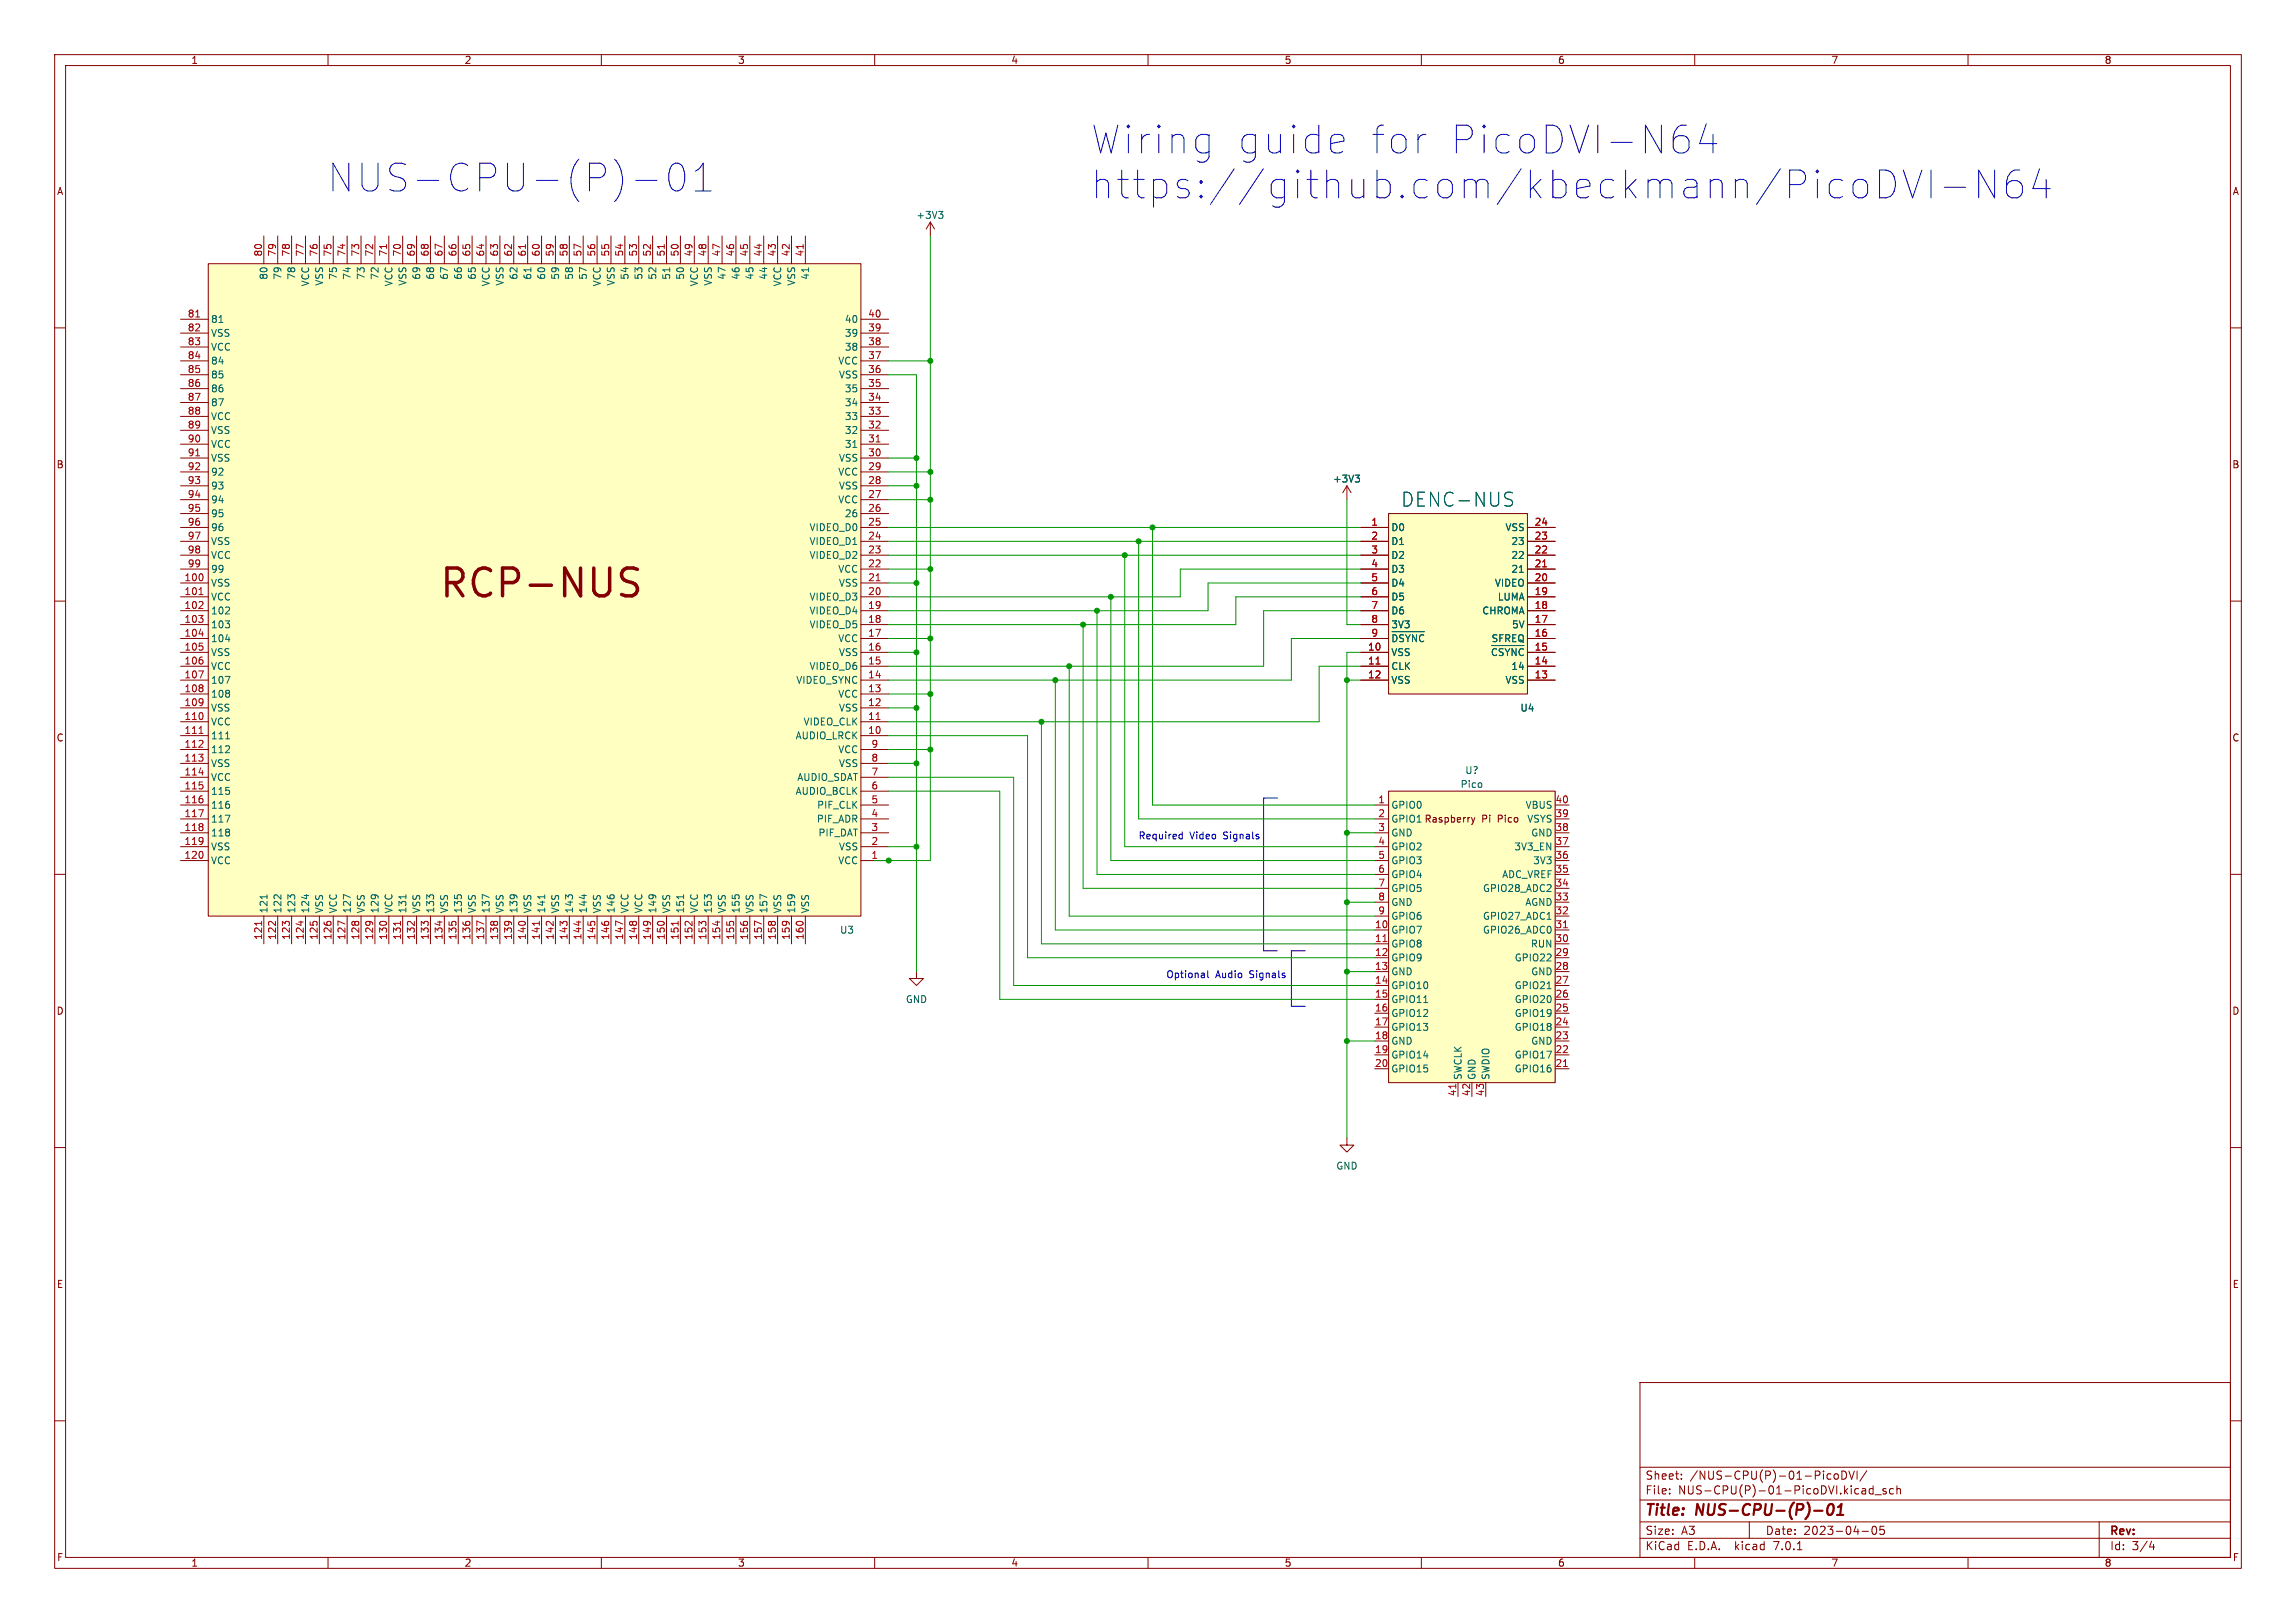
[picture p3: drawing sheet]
<svg xmlns="http://www.w3.org/2000/svg" width="420mm" height="297mm" viewBox="0 0 420 297" stroke-linecap="round" stroke-linejoin="round" font-family="sans-serif">
<defs><g id="words">
<g font-size="7.1" fill="#0000c2">
<text x="199.4" y="28.6">Wiring</text>
<text x="225.6" y="28.6">guide</text>
<text x="249.4" y="28.6">for</text>
<text x="263.3" y="28.6">PicoDVI-N64</text>
<text x="59.7" y="35.6">NUS-CPU-(P)-01</text>
<text x="199.4" y="36.8">https://github.com/kbeckmann/PicoDVI-N64</text>
</g>
<text font-size="7.1" fill="#840000" x="80.3" y="110">RCP-NUS</text>
<text font-size="3.5" fill="#006464" x="256.3" y="92.9">DENC-NUS</text>
<g font-size="2.8" fill="#840000">
<text x="301" y="277.8">Title:</text>
<text x="310.4" y="277.8">NUS-CPU-(P)-01</text>
</g>
<g font-size="2.1" fill="#840000">
<text x="301" y="273.6">File:</text>
<text x="301" y="270.9">Sheet:</text>
<text x="307" y="273.6">NUS-CPU(P)-01-PicoDVI.kicad_sch</text>
<text x="309.1" y="270.9">/NUS-CPU(P)-01-PicoDVI/</text>
<text x="301" y="281">Size:</text>
<text x="307.6" y="281">A3</text>
<text x="323" y="281">Date:</text>
<text x="329.9" y="281">2023-04-05</text>
<text x="386" y="281.2">Rev:</text>
<text x="301" y="283.8">KiCad</text>
<text x="308.6" y="283.8">E.D.A.</text>
<text x="317.4" y="283.8">kicad</text>
<text x="324.5" y="283.8">7.0.1</text>
<text x="386" y="283.8">Id:</text>
<text x="390" y="283.8">3/4</text>
</g>
<g font-size="1.8" fill="#840000">
<text x="35" y="11.8">1</text>
<text x="85" y="11.8">2</text>
<text x="135" y="11.8">3</text>
<text x="185" y="11.8">4</text>
<text x="235" y="11.8">5</text>
<text x="285" y="11.8">6</text>
<text x="335" y="11.8">7</text>
<text x="385" y="11.8">8</text>
<text x="10.4" y="35.8">A</text>
<text x="408.4" y="35.8">A</text>
<text x="10.3" y="85.8">B</text>
<text x="408.3" y="85.8">B</text>
<text x="10.3" y="135.8">C</text>
<text x="408.3" y="135.8">C</text>
<text x="271" y="150.7">Pi</text>
<text x="274" y="150.7">Pico</text>
<text x="10.3" y="185.8">D</text>
<text x="408.3" y="185.8">D</text>
<text x="10.4" y="235.8">E</text>
<text x="408.3" y="235.8">E</text>
<text x="10.4" y="285.8">F</text>
<text x="35" y="286.8">1</text>
<text x="85" y="286.8">2</text>
<text x="135" y="286.8">3</text>
<text x="185" y="286.8">4</text>
<text x="235" y="286.8">5</text>
<text x="285" y="286.8">6</text>
<text x="335" y="286.8">7</text>
<text x="385" y="286.8">8</text>
<text x="408.4" y="285.8">F</text>
</g>
<g font-size="1.8" fill="#006464">
<text x="167.6" y="40.2">+3V3</text>
<text x="49.1" y="51.3" transform="rotate(-90 49.1 51.3)">80</text>
<text x="51.6" y="51.3" transform="rotate(-90 51.6 51.3)">79</text>
<text x="54.2" y="51.3" transform="rotate(-90 54.2 51.3)">78</text>
<text x="56.7" y="52.5" transform="rotate(-90 56.7 52.5)">VCC</text>
<text x="59.2" y="52.4" transform="rotate(-90 59.2 52.4)">VSS</text>
<text x="61.8" y="51.3" transform="rotate(-90 61.8 51.3)">75</text>
<text x="64.3" y="51.3" transform="rotate(-90 64.3 51.3)">74</text>
<text x="66.9" y="51.3" transform="rotate(-90 66.9 51.3)">73</text>
<text x="69.4" y="51.3" transform="rotate(-90 69.4 51.3)">72</text>
<text x="71.9" y="52.5" transform="rotate(-90 71.9 52.5)">VCC</text>
<text x="74.5" y="52.4" transform="rotate(-90 74.5 52.4)">VSS</text>
<text x="77" y="51.3" transform="rotate(-90 77 51.3)">69</text>
<text x="79.6" y="51.3" transform="rotate(-90 79.6 51.3)">68</text>
<text x="82.1" y="51.3" transform="rotate(-90 82.1 51.3)">67</text>
<text x="84.6" y="51.3" transform="rotate(-90 84.6 51.3)">66</text>
<text x="87.2" y="51.3" transform="rotate(-90 87.2 51.3)">65</text>
<text x="89.7" y="52.5" transform="rotate(-90 89.7 52.5)">VCC</text>
<text x="92.3" y="52.4" transform="rotate(-90 92.3 52.4)">VSS</text>
<text x="94.8" y="51.3" transform="rotate(-90 94.8 51.3)">62</text>
<text x="97.3" y="51.3" transform="rotate(-90 97.3 51.3)">61</text>
<text x="99.9" y="51.3" transform="rotate(-90 99.9 51.3)">60</text>
<text x="102.4" y="51.3" transform="rotate(-90 102.4 51.3)">59</text>
<text x="105" y="51.3" transform="rotate(-90 105 51.3)">58</text>
<text x="107.5" y="51.3" transform="rotate(-90 107.5 51.3)">57</text>
<text x="110" y="52.5" transform="rotate(-90 110 52.5)">VCC</text>
<text x="112.6" y="52.4" transform="rotate(-90 112.6 52.4)">VSS</text>
<text x="115.1" y="51.3" transform="rotate(-90 115.1 51.3)">54</text>
<text x="117.7" y="51.3" transform="rotate(-90 117.7 51.3)">53</text>
<text x="120.2" y="51.3" transform="rotate(-90 120.2 51.3)">52</text>
<text x="122.7" y="51.3" transform="rotate(-90 122.7 51.3)">51</text>
<text x="125.3" y="51.3" transform="rotate(-90 125.3 51.3)">50</text>
<text x="127.8" y="52.5" transform="rotate(-90 127.8 52.5)">VCC</text>
<text x="130.4" y="52.4" transform="rotate(-90 130.4 52.4)">VSS</text>
<text x="132.9" y="51.3" transform="rotate(-90 132.9 51.3)">47</text>
<text x="135.4" y="51.3" transform="rotate(-90 135.4 51.3)">46</text>
<text x="138" y="51.3" transform="rotate(-90 138 51.3)">45</text>
<text x="140.5" y="51.3" transform="rotate(-90 140.5 51.3)">44</text>
<text x="143.1" y="52.5" transform="rotate(-90 143.1 52.5)">VCC</text>
<text x="145.6" y="52.4" transform="rotate(-90 145.6 52.4)">VSS</text>
<text x="148.1" y="51.3" transform="rotate(-90 148.1 51.3)">41</text>
<text x="38.6" y="59.2">81</text>
<text x="154.4" y="59.2">40</text>
<text x="38.6" y="61.8">VSS</text>
<text x="38.6" y="64.3">VCC</text>
<text x="154.4" y="64.3">38</text>
<text x="154.4" y="61.8">39</text>
<text x="38.6" y="66.9">84</text>
<text x="38.6" y="69.4">85</text>
<text x="38.6" y="71.9">86</text>
<text x="153.2" y="66.9">VCC</text>
<text x="153.3" y="69.4">VSS</text>
<text x="154.4" y="71.9">35</text>
<text x="38.6" y="74.5">87</text>
<text x="38.6" y="77">VCC</text>
<text x="154.4" y="77">33</text>
<text x="154.4" y="74.5">34</text>
<text x="38.6" y="79.6">VSS</text>
<text x="38.6" y="82.1">VCC</text>
<text x="154.4" y="82.1">31</text>
<text x="154.4" y="79.6">32</text>
<text x="38.6" y="84.6">VSS</text>
<text x="38.6" y="87.2">92</text>
<text x="38.6" y="89.7">93</text>
<text x="153.2" y="87.2">VCC</text>
<text x="153.3" y="89.7">VSS</text>
<text x="153.3" y="84.6">VSS</text>
<text x="243.8" y="88.5">+3V3</text>
<text x="38.6" y="92.3">94</text>
<text x="38.6" y="94.8">95</text>
<text x="153.2" y="92.3">VCC</text>
<text x="154.4" y="94.8">26</text>
<text x="38.6" y="97.3">96</text>
<text x="38.6" y="99.9">VSS</text>
<text x="148" y="99.9">VIDEO_D1</text>
<text x="148" y="97.3">VIDEO_D0</text>
<text x="254.5" y="97.3">D0</text>
<text x="254.5" y="99.9">D1</text>
<text x="275.3" y="97.3">VSS</text>
<text x="276.3" y="99.9">23</text>
<text x="38.6" y="107.5">VSS</text>
<text x="38.6" y="102.4">VCC</text>
<text x="38.6" y="105">99</text>
<text x="148" y="102.4">VIDEO_D2</text>
<text x="153.2" y="105">VCC</text>
<text x="153.3" y="107.5">VSS</text>
<text x="254.5" y="102.4">D2</text>
<text x="254.5" y="105">D3</text>
<text x="254.5" y="107.5">D4</text>
<text x="273.3" y="107.5">VIDEO</text>
<text x="276.3" y="105">21</text>
<text x="276.3" y="102.4">22</text>
<text x="38.6" y="110">VCC</text>
<text x="38.6" y="112.6">102</text>
<text x="148" y="112.6">VIDEO_D4</text>
<text x="148" y="110">VIDEO_D3</text>
<text x="254.5" y="110">D5</text>
<text x="254.5" y="112.6">D6</text>
<text x="271" y="112.6">CHROMA</text>
<text x="273.9" y="110">LUMA</text>
<text x="38.6" y="115.1">103</text>
<text x="38.6" y="117.7">104</text>
<text x="148" y="115.1">VIDEO_D5</text>
<text x="153.2" y="117.7">VCC</text>
<text x="254.5" y="115.1">3V3</text>
<text x="254.5" y="118.3">~{DSYNC}</text>
<text x="272.7" y="117.7">SFREQ</text>
<text x="276.5" y="115.1">5V</text>
<text x="38.6" y="120.2">VSS</text>
<text x="38.6" y="122.7">VCC</text>
<text x="38.6" y="125.3">107</text>
<text x="145.5" y="125.3">VIDEO_SYNC</text>
<text x="148" y="122.7">VIDEO_D6</text>
<text x="153.3" y="120.2">VSS</text>
<text x="254.5" y="120.2">VSS</text>
<text x="254.5" y="122.7">CLK</text>
<text x="254.5" y="125.3">VSS</text>
<text x="272.6" y="120.8">~{CSYNC}</text>
<text x="275.3" y="125.3">VSS</text>
<text x="276.3" y="122.7">14</text>
<text x="38.6" y="127.8">108</text>
<text x="38.6" y="130.4">VSS</text>
<text x="153.2" y="127.8">VCC</text>
<text x="153.3" y="130.4">VSS</text>
<text x="278.1" y="130.4">U4</text>
<text x="38.6" y="132.9">VCC</text>
<text x="38.6" y="135.4">111</text>
<text x="38.6" y="138">112</text>
<text x="145.4" y="135.4">AUDIO_LRCK</text>
<text x="146.9" y="132.9">VIDEO_CLK</text>
<text x="153.2" y="138">VCC</text>
<text x="38.6" y="140.5">VSS</text>
<text x="38.6" y="143.1">VCC</text>
<text x="145.7" y="143.1">AUDIO_SDAT</text>
<text x="153.3" y="140.5">VSS</text>
<text x="268" y="141.8">U?</text>
<text x="38.6" y="145.6">115</text>
<text x="38.6" y="148.1">116</text>
<text x="145.4" y="145.6">AUDIO_BCLK</text>
<text x="149.3" y="148.1">PIF_CLK</text>
<text x="254.5" y="148.1">GPIO0</text>
<text x="267.1" y="144.3">Pico</text>
<text x="278.9" y="148.1">VBUS</text>
<text x="38.6" y="150.7">117</text>
<text x="38.6" y="153.2">118</text>
<text x="38.6" y="155.8">VSS</text>
<text x="149.3" y="150.7">PIF_ADR</text>
<text x="149.6" y="153.2">PIF_DAT</text>
<text x="153.3" y="155.8">VSS</text>
<text x="254.5" y="150.7">GPIO1 Raspberry</text>
<text x="254.5" y="153.2">GND</text>
<text x="254.5" y="155.8">GPIO2</text>
<text x="276.9" y="155.8">3V3_EN</text>
<text x="279.2" y="150.7">VSYS</text>
<text x="280" y="153.2">GND</text>
<text x="38.6" y="158.3">VCC</text>
<text x="153.2" y="158.3">VCC</text>
<text x="254.5" y="158.3">GPIO3</text>
<text x="254.5" y="160.8">GPIO4</text>
<text x="274.7" y="160.8">ADC_VREF</text>
<text x="280.3" y="158.3">3V3</text>
<text x="49.1" y="167.1" transform="rotate(-90 49.1 167.1)">121</text>
<text x="51.6" y="167.1" transform="rotate(-90 51.6 167.1)">122</text>
<text x="54.2" y="167.1" transform="rotate(-90 54.2 167.1)">123</text>
<text x="56.7" y="167.1" transform="rotate(-90 56.7 167.1)">124</text>
<text x="59.2" y="167.1" transform="rotate(-90 59.2 167.1)">VSS</text>
<text x="61.8" y="167.1" transform="rotate(-90 61.8 167.1)">VCC</text>
<text x="64.3" y="167.1" transform="rotate(-90 64.3 167.1)">127</text>
<text x="66.9" y="167.1" transform="rotate(-90 66.9 167.1)">VSS</text>
<text x="69.4" y="167.1" transform="rotate(-90 69.4 167.1)">129</text>
<text x="71.9" y="167.1" transform="rotate(-90 71.9 167.1)">VCC</text>
<text x="74.5" y="167.1" transform="rotate(-90 74.5 167.1)">131</text>
<text x="77" y="167.1" transform="rotate(-90 77 167.1)">VSS</text>
<text x="79.6" y="167.1" transform="rotate(-90 79.6 167.1)">133</text>
<text x="82.1" y="167.1" transform="rotate(-90 82.1 167.1)">VSS</text>
<text x="84.6" y="167.1" transform="rotate(-90 84.6 167.1)">135</text>
<text x="87.2" y="167.1" transform="rotate(-90 87.2 167.1)">VSS</text>
<text x="89.7" y="167.1" transform="rotate(-90 89.7 167.1)">137</text>
<text x="92.3" y="167.1" transform="rotate(-90 92.3 167.1)">VSS</text>
<text x="94.8" y="167.1" transform="rotate(-90 94.8 167.1)">139</text>
<text x="97.3" y="167.1" transform="rotate(-90 97.3 167.1)">VSS</text>
<text x="99.9" y="167.1" transform="rotate(-90 99.9 167.1)">141</text>
<text x="102.4" y="167.1" transform="rotate(-90 102.4 167.1)">VSS</text>
<text x="105" y="167.1" transform="rotate(-90 105 167.1)">143</text>
<text x="107.5" y="167.1" transform="rotate(-90 107.5 167.1)">144</text>
<text x="110" y="167.1" transform="rotate(-90 110 167.1)">VSS</text>
<text x="112.6" y="167.1" transform="rotate(-90 112.6 167.1)">146</text>
<text x="115.1" y="167.1" transform="rotate(-90 115.1 167.1)">VCC</text>
<text x="117.7" y="167.1" transform="rotate(-90 117.7 167.1)">VCC</text>
<text x="120.2" y="167.1" transform="rotate(-90 120.2 167.1)">149</text>
<text x="122.7" y="167.1" transform="rotate(-90 122.7 167.1)">VSS</text>
<text x="125.3" y="167.1" transform="rotate(-90 125.3 167.1)">151</text>
<text x="127.8" y="167.1" transform="rotate(-90 127.8 167.1)">VCC</text>
<text x="130.4" y="167.1" transform="rotate(-90 130.4 167.1)">153</text>
<text x="132.9" y="167.1" transform="rotate(-90 132.9 167.1)">VSS</text>
<text x="135.4" y="167.1" transform="rotate(-90 135.4 167.1)">155</text>
<text x="138" y="167.1" transform="rotate(-90 138 167.1)">VSS</text>
<text x="140.5" y="167.1" transform="rotate(-90 140.5 167.1)">157</text>
<text x="143.1" y="167.1" transform="rotate(-90 143.1 167.1)">VSS</text>
<text x="145.6" y="167.1" transform="rotate(-90 145.6 167.1)">159</text>
<text x="148.1" y="167.1" transform="rotate(-90 148.1 167.1)">VSS</text>
<text x="254.5" y="163.4">GPIO5</text>
<text x="254.5" y="165.9">GND</text>
<text x="271.1" y="163.4">GPIO28_ADC2</text>
<text x="278.9" y="165.9">AGND</text>
<text x="153.6" y="171">U3</text>
<text x="254.5" y="171">GPIO7</text>
<text x="254.5" y="173.5">GPIO8</text>
<text x="254.5" y="168.5">GPIO6</text>
<text x="271.1" y="171">GPIO26_ADC0</text>
<text x="271.1" y="168.5">GPIO27_ADC1</text>
<text x="279.9" y="173.5">RUN</text>
<text x="254.5" y="176.1">GPIO9</text>
<text x="254.5" y="178.6">GND</text>
<text x="277" y="176.1">GPIO22</text>
<text x="280" y="178.6">GND</text>
<text x="165.6" y="183.7">GND</text>
<text x="254.5" y="181.2">GPIO10</text>
<text x="254.5" y="183.7">GPIO11</text>
<text x="277" y="183.7">GPIO20</text>
<text x="277" y="181.2">GPIO21</text>
<text x="254.5" y="186.2">GPIO12</text>
<text x="254.5" y="188.8">GPIO13</text>
<text x="254.5" y="191.3">GND</text>
<text x="277" y="188.8">GPIO18</text>
<text x="277" y="186.2">GPIO19</text>
<text x="280" y="191.3">GND</text>
<text x="254.5" y="193.9">GPIO14</text>
<text x="254.5" y="196.4">GPIO15</text>
<text x="267.5" y="197.6" transform="rotate(-90 267.5 197.6)">SWCLK</text>
<text x="270.1" y="197.6" transform="rotate(-90 270.1 197.6)">GND</text>
<text x="272.6" y="197.6" transform="rotate(-90 272.6 197.6)">SWDIO</text>
<text x="277" y="196.4">GPIO16</text>
<text x="277" y="193.9">GPIO17</text>
<text x="244.4" y="214.2">GND</text>
</g>
<g font-size="1.8" fill="#a90000">
<text x="48" y="47" transform="rotate(-90 48 47)">80</text>
<text x="50.5" y="47" transform="rotate(-90 50.5 47)">79</text>
<text x="53.1" y="47" transform="rotate(-90 53.1 47)">78</text>
<text x="55.6" y="47" transform="rotate(-90 55.6 47)">77</text>
<text x="58.2" y="47" transform="rotate(-90 58.2 47)">76</text>
<text x="60.7" y="47" transform="rotate(-90 60.7 47)">75</text>
<text x="63.2" y="47" transform="rotate(-90 63.2 47)">74</text>
<text x="65.8" y="47" transform="rotate(-90 65.8 47)">73</text>
<text x="68.3" y="47" transform="rotate(-90 68.3 47)">72</text>
<text x="70.9" y="47" transform="rotate(-90 70.9 47)">71</text>
<text x="73.4" y="47" transform="rotate(-90 73.4 47)">70</text>
<text x="75.9" y="47" transform="rotate(-90 75.9 47)">69</text>
<text x="78.5" y="47" transform="rotate(-90 78.5 47)">68</text>
<text x="81" y="47" transform="rotate(-90 81 47)">67</text>
<text x="83.6" y="47" transform="rotate(-90 83.6 47)">66</text>
<text x="86.1" y="47" transform="rotate(-90 86.1 47)">65</text>
<text x="88.6" y="47" transform="rotate(-90 88.6 47)">64</text>
<text x="91.2" y="47" transform="rotate(-90 91.2 47)">63</text>
<text x="93.7" y="47" transform="rotate(-90 93.7 47)">62</text>
<text x="96.3" y="47" transform="rotate(-90 96.3 47)">61</text>
<text x="98.8" y="47" transform="rotate(-90 98.8 47)">60</text>
<text x="101.3" y="47" transform="rotate(-90 101.3 47)">59</text>
<text x="103.9" y="47" transform="rotate(-90 103.9 47)">58</text>
<text x="106.4" y="47" transform="rotate(-90 106.4 47)">57</text>
<text x="109" y="47" transform="rotate(-90 109 47)">56</text>
<text x="111.5" y="47" transform="rotate(-90 111.5 47)">55</text>
<text x="114" y="47" transform="rotate(-90 114 47)">54</text>
<text x="116.6" y="47" transform="rotate(-90 116.6 47)">53</text>
<text x="119.1" y="47" transform="rotate(-90 119.1 47)">52</text>
<text x="121.7" y="47" transform="rotate(-90 121.7 47)">51</text>
<text x="124.2" y="47" transform="rotate(-90 124.2 47)">50</text>
<text x="126.7" y="47" transform="rotate(-90 126.7 47)">49</text>
<text x="129.3" y="47" transform="rotate(-90 129.3 47)">48</text>
<text x="131.8" y="47" transform="rotate(-90 131.8 47)">47</text>
<text x="134.4" y="47" transform="rotate(-90 134.4 47)">46</text>
<text x="136.9" y="47" transform="rotate(-90 136.9 47)">45</text>
<text x="139.4" y="47" transform="rotate(-90 139.4 47)">44</text>
<text x="142" y="47" transform="rotate(-90 142 47)">43</text>
<text x="144.5" y="47" transform="rotate(-90 144.5 47)">42</text>
<text x="147.1" y="47" transform="rotate(-90 147.1 47)">41</text>
<text x="34.3" y="58.2">81</text>
<text x="158.7" y="58.2">40</text>
<text x="34.3" y="60.7">82</text>
<text x="34.3" y="63.2">83</text>
<text x="34.3" y="65.8">84</text>
<text x="158.7" y="65.8">37</text>
<text x="158.7" y="63.2">38</text>
<text x="158.7" y="60.7">39</text>
<text x="34.3" y="68.3">85</text>
<text x="34.3" y="70.9">86</text>
<text x="158.7" y="70.9">35</text>
<text x="158.7" y="68.3">36</text>
<text x="34.3" y="73.4">87</text>
<text x="34.3" y="75.9">88</text>
<text x="158.7" y="75.9">33</text>
<text x="158.7" y="73.4">34</text>
<text x="34.3" y="78.5">89</text>
<text x="34.3" y="81">90</text>
<text x="34.3" y="83.6">91</text>
<text x="158.7" y="83.6">30</text>
<text x="158.7" y="81">31</text>
<text x="158.7" y="78.5">32</text>
<text x="34.3" y="86.1">92</text>
<text x="34.3" y="88.6">93</text>
<text x="158.7" y="88.6">28</text>
<text x="158.7" y="86.1">29</text>
<text x="34.3" y="91.2">94</text>
<text x="34.3" y="93.7">95</text>
<text x="158.7" y="93.7">26</text>
<text x="158.7" y="91.2">27</text>
<text x="34.3" y="96.3">96</text>
<text x="34.3" y="98.8">97</text>
<text x="34.3" y="101.3">98</text>
<text x="158.7" y="101.3">23</text>
<text x="158.7" y="98.8">24</text>
<text x="158.7" y="96.3">25</text>
<text x="250.8" y="96.3">1</text>
<text x="250.8" y="98.8">2</text>
<text x="250.8" y="101.3">3</text>
<text x="280.7" y="101.3">22</text>
<text x="280.7" y="98.8">23</text>
<text x="280.7" y="96.3">24</text>
<text x="33.7" y="106.4">100</text>
<text x="34.3" y="103.9">99</text>
<text x="158.7" y="106.4">21</text>
<text x="158.7" y="103.9">22</text>
<text x="250.8" y="103.9">4</text>
<text x="250.8" y="106.4">5</text>
<text x="280.7" y="106.4">20</text>
<text x="280.7" y="103.9">21</text>
<text x="33.7" y="109">101</text>
<text x="33.7" y="111.5">102</text>
<text x="158.7" y="111.5">19</text>
<text x="158.7" y="109">20</text>
<text x="250.8" y="109">6</text>
<text x="250.8" y="111.5">7</text>
<text x="280.7" y="111.5">18</text>
<text x="280.7" y="109">19</text>
<text x="33.7" y="114">103</text>
<text x="33.7" y="116.6">104</text>
<text x="33.7" y="119.1">105</text>
<text x="158.7" y="119.1">16</text>
<text x="158.7" y="116.6">17</text>
<text x="158.7" y="114">18</text>
<text x="250.2" y="119.1">10</text>
<text x="250.8" y="114">8</text>
<text x="250.8" y="116.6">9</text>
<text x="280.7" y="119.1">15</text>
<text x="280.7" y="116.6">16</text>
<text x="280.7" y="114">17</text>
<text x="33.7" y="121.7">106</text>
<text x="33.7" y="124.2">107</text>
<text x="158.7" y="124.2">14</text>
<text x="158.7" y="121.7">15</text>
<text x="250.2" y="121.7">11</text>
<text x="250.2" y="124.2">12</text>
<text x="280.7" y="124.2">13</text>
<text x="280.7" y="121.7">14</text>
<text x="33.7" y="126.7">108</text>
<text x="33.7" y="129.3">109</text>
<text x="33.7" y="131.8">110</text>
<text x="158.7" y="131.8">11</text>
<text x="158.7" y="129.3">12</text>
<text x="158.7" y="126.7">13</text>
<text x="33.7" y="134.4">111</text>
<text x="33.7" y="136.9">112</text>
<text x="158.7" y="134.4">10</text>
<text x="159.4" y="136.9">9</text>
<text x="33.7" y="139.4">113</text>
<text x="33.7" y="142">114</text>
<text x="159.4" y="142">7</text>
<text x="159.4" y="139.4">8</text>
<text x="33.7" y="144.5">115</text>
<text x="33.7" y="147.1">116</text>
<text x="33.7" y="149.6">117</text>
<text x="159.4" y="149.6">4</text>
<text x="159.4" y="147.1">5</text>
<text x="159.4" y="144.5">6</text>
<text x="252.1" y="147.1">1</text>
<text x="252.1" y="149.6">2</text>
<text x="284.5" y="149.6">39</text>
<text x="284.5" y="147.1">40</text>
<text x="33.7" y="152.1">118</text>
<text x="33.7" y="154.7">119</text>
<text x="159.4" y="154.7">2</text>
<text x="159.4" y="152.1">3</text>
<text x="252.1" y="152.1">3</text>
<text x="252.1" y="154.7">4</text>
<text x="284.5" y="154.7">37</text>
<text x="284.5" y="152.1">38</text>
<text x="33.7" y="157.2">120</text>
<text x="159.4" y="157.2">1</text>
<text x="252.1" y="157.2">5</text>
<text x="252.1" y="159.8">6</text>
<text x="284.5" y="159.8">35</text>
<text x="284.5" y="157.2">36</text>
<text x="252.1" y="162.3">7</text>
<text x="252.1" y="164.8">8</text>
<text x="252.1" y="167.4">9</text>
<text x="284.5" y="167.4">32</text>
<text x="284.5" y="164.8">33</text>
<text x="284.5" y="162.3">34</text>
<text x="48" y="172.1" transform="rotate(-90 48 172.1)">121</text>
<text x="50.5" y="172.1" transform="rotate(-90 50.5 172.1)">122</text>
<text x="53.1" y="172.1" transform="rotate(-90 53.1 172.1)">123</text>
<text x="55.6" y="172.1" transform="rotate(-90 55.6 172.1)">124</text>
<text x="58.2" y="172.1" transform="rotate(-90 58.2 172.1)">125</text>
<text x="60.7" y="172.1" transform="rotate(-90 60.7 172.1)">126</text>
<text x="63.2" y="172.1" transform="rotate(-90 63.2 172.1)">127</text>
<text x="65.8" y="172.1" transform="rotate(-90 65.8 172.1)">128</text>
<text x="68.3" y="172.1" transform="rotate(-90 68.3 172.1)">129</text>
<text x="70.9" y="172.1" transform="rotate(-90 70.9 172.1)">130</text>
<text x="73.4" y="172.1" transform="rotate(-90 73.4 172.1)">131</text>
<text x="75.9" y="172.1" transform="rotate(-90 75.9 172.1)">132</text>
<text x="78.5" y="172.1" transform="rotate(-90 78.5 172.1)">133</text>
<text x="81" y="172.1" transform="rotate(-90 81 172.1)">134</text>
<text x="83.6" y="172.1" transform="rotate(-90 83.6 172.1)">135</text>
<text x="86.1" y="172.1" transform="rotate(-90 86.1 172.1)">136</text>
<text x="88.6" y="172.1" transform="rotate(-90 88.6 172.1)">137</text>
<text x="91.2" y="172.1" transform="rotate(-90 91.2 172.1)">138</text>
<text x="93.7" y="172.1" transform="rotate(-90 93.7 172.1)">139</text>
<text x="96.3" y="172.1" transform="rotate(-90 96.3 172.1)">140</text>
<text x="98.8" y="172.1" transform="rotate(-90 98.8 172.1)">141</text>
<text x="101.3" y="172.1" transform="rotate(-90 101.3 172.1)">142</text>
<text x="103.9" y="172.1" transform="rotate(-90 103.9 172.1)">143</text>
<text x="106.4" y="172.1" transform="rotate(-90 106.4 172.1)">144</text>
<text x="109" y="172.1" transform="rotate(-90 109 172.1)">145</text>
<text x="111.5" y="172.1" transform="rotate(-90 111.5 172.1)">146</text>
<text x="114" y="172.1" transform="rotate(-90 114 172.1)">147</text>
<text x="116.6" y="172.1" transform="rotate(-90 116.6 172.1)">148</text>
<text x="119.1" y="172.1" transform="rotate(-90 119.1 172.1)">149</text>
<text x="121.7" y="172.1" transform="rotate(-90 121.7 172.1)">150</text>
<text x="124.2" y="172.1" transform="rotate(-90 124.2 172.1)">151</text>
<text x="126.7" y="172.1" transform="rotate(-90 126.7 172.1)">152</text>
<text x="129.3" y="172.1" transform="rotate(-90 129.3 172.1)">153</text>
<text x="131.8" y="172.1" transform="rotate(-90 131.8 172.1)">154</text>
<text x="134.4" y="172.1" transform="rotate(-90 134.4 172.1)">155</text>
<text x="136.9" y="172.1" transform="rotate(-90 136.9 172.1)">156</text>
<text x="139.4" y="172.1" transform="rotate(-90 139.4 172.1)">157</text>
<text x="142" y="172.1" transform="rotate(-90 142 172.1)">158</text>
<text x="144.5" y="172.1" transform="rotate(-90 144.5 172.1)">159</text>
<text x="147.1" y="172.1" transform="rotate(-90 147.1 172.1)">160</text>
<text x="251.5" y="169.9">10</text>
<text x="251.5" y="172.5">11</text>
<text x="284.5" y="172.5">30</text>
<text x="284.5" y="169.9">31</text>
<text x="251.5" y="175">12</text>
<text x="251.5" y="177.5">13</text>
<text x="284.5" y="177.5">28</text>
<text x="284.5" y="175">29</text>
<text x="251.5" y="180.1">14</text>
<text x="251.5" y="182.6">15</text>
<text x="251.5" y="185.2">16</text>
<text x="284.5" y="185.2">25</text>
<text x="284.5" y="182.6">26</text>
<text x="284.5" y="180.1">27</text>
<text x="251.5" y="187.7">17</text>
<text x="251.5" y="190.2">18</text>
<text x="284.5" y="190.2">23</text>
<text x="284.5" y="187.7">24</text>
<text x="251.5" y="192.8">19</text>
<text x="251.5" y="195.3">20</text>
<text x="284.5" y="195.3">21</text>
<text x="284.5" y="192.8">22</text>
<text x="266.4" y="200.7" transform="rotate(-90 266.4 200.7)">41</text>
<text x="269" y="200.7" transform="rotate(-90 269 200.7)">42</text>
<text x="271.5" y="200.7" transform="rotate(-90 271.5 200.7)">43</text>
</g>
<g font-size="1.8" fill="#0000c2">
<text x="208.3" y="153.7">Required</text>
<text x="217.7" y="153.7">Video</text>
<text x="223.8" y="153.7">Signals</text>
<text x="213.4" y="179.1">Optional</text>
<text x="222.4" y="179.1">Audio</text>
<text x="228.6" y="179.1">Signals</text>
</g>
</g></defs>
<g fill="none" stroke="#840000" stroke-width=".18">
<path d="M10 10h400v277h-400zM12 12h396v273h-396zM60 10v2M110 10v2M160 10v2M210 10v2M260 10v2M310 10v2M360 10v2M10 60h2M33 58.4h5.1M38.1 48.3h119.4v119.3h-119.4z"/>
<path d="M48.3 43.2v5.1M50.8 43.2v5.1M53.3 43.2v5.1M55.9 43.2v5.1M58.4 43.2v5.1M61 43.2v5.1M63.5 43.2v5.1M66 43.2v5.1M68.6 43.2v5.1M71.1 43.2v5.1M73.7 43.2v5.1M76.2 43.2v5.1"/>
<path d="M78.7 43.2v5.1M81.3 43.2v5.1M83.8 43.2v5.1M86.4 43.2v5.1M88.9 43.2v5.1M91.4 43.2v5.1M94 43.2v5.1M96.5 43.2v5.1M99.1 43.2v5.1M101.6 43.2v5.1M104.1 43.2v5.1M106.7 43.2v5.1"/>
<path d="M109.2 43.2v5.1M111.8 43.2v5.1M114.3 43.2v5.1M116.8 43.2v5.1M119.4 43.2v5.1M121.9 43.2v5.1M124.5 43.2v5.1M127 43.2v5.1M129.5 43.2v5.1M132.1 43.2v5.1M134.6 43.2v5.1M137.2 43.2v5.1"/>
<path d="M139.7 43.2v5.1M142.2 43.2v5.1M144.8 43.2v5.1M147.3 43.2v5.1M157.5 58.4h5.1M170.2 40.6l-.8 1.3M170.2 40.6v2.6M170.2 40.6l.7 1.3M408 60h2M33 78.7h5.1M33 76.2h5.1M33 73.7h5.1"/>
<path d="M33 71.1h5.1M33 68.6h5.1M33 66h5.1M33 63.5h5.1M33 61h5.1M157.5 78.7h5.1M157.5 76.2h5.1M157.5 73.7h5.1M157.5 71.1h5.1M157.5 68.6h5.1M157.5 66h5.1M157.5 63.5h5.1"/>
<path d="M157.5 61h5.1M33 99.1h5.1M33 96.5h5.1M33 94h5.1M33 91.4h5.1M33 88.9h5.1M33 86.4h5.1M33 83.8h5.1M33 81.3h5.1M157.5 99.1h5.1M157.5 96.5h5.1M157.5 94h5.1"/>
<path d="M157.5 91.4h5.1M157.5 88.9h5.1M157.5 86.4h5.1M157.5 83.8h5.1M157.5 81.3h5.1M246.4 88.9l-.8 1.3M246.4 88.9v2.5M246.4 88.9l.7 1.3M248.9 99.1h5.1M248.9 96.5h5.1M254 94h25.4v33h-25.4zM279.4 99.1h5.1"/>
<path d="M279.4 96.5h5.1M10 110h2M33 106.7h5.1M33 109.2h5.1M33 111.8h5.1M33 114.3h5.1M33 116.8h5.1M33 119.4h5.1M33 104.1h5.1M33 101.6h5.1M157.5 106.7h5.1M157.5 109.2h5.1"/>
<path d="M157.5 111.8h5.1M157.5 114.3h5.1M157.5 116.8h5.1M157.5 119.4h5.1M157.5 104.1h5.1M157.5 101.6h5.1M248.9 106.7h5.1M248.9 109.2h5.1M248.9 111.8h5.1M248.9 114.3h5.1M248.9 116.8h5.1M248.9 119.4h5.1"/>
<path d="M248.9 104.1h5.1M248.9 101.6h5.1M279.4 106.7h5.1M279.4 109.2h5.1M279.4 111.8h5.1M279.4 114.3h5.1M279.4 116.8h5.1M279.4 119.4h5.1M279.4 104.1h5.1M279.4 101.6h5.1M408 110h2M33 134.6h5.1"/>
<path d="M33 121.9h5.1M33 124.5h5.1M33 127h5.1M33 129.5h5.1M33 132.1h5.1M33 137.2h5.1M33 139.7h5.1M157.5 134.6h5.1M157.5 121.9h5.1M157.5 124.5h5.1M157.5 127h5.1M157.5 129.5h5.1"/>
<path d="M157.5 132.1h5.1M157.5 137.2h5.1M157.5 139.7h5.1M248.9 121.9h5.1M248.9 124.5h5.1M279.4 121.9h5.1M279.4 124.5h5.1M10 160h2M33 157.5h5.1M33 142.2h5.1M33 144.8h5.1M33 147.3h5.1"/>
<path d="M33 149.9h5.1M33 152.4h5.1M33 154.9h5.1M157.5 157.5h5.1M157.5 142.2h5.1M157.5 144.8h5.1M157.5 147.3h5.1M157.5 149.9h5.1M157.5 152.4h5.1M157.5 154.9h5.1M251.5 157.5h2.5M251.5 147.3h2.5"/>
<path d="M251.5 149.9h2.5M251.5 152.4h2.5M251.5 154.9h2.5M254 144.8h30.5v53.3h-30.5zM269.2 149.6l.3 .8M269.5 150.4l-.3 .5M269.8 149.6l-.3 .8M284.5 157.5h2.5M284.5 147.3h2.5M284.5 149.9h2.5M284.5 152.4h2.5M284.5 154.9h2.5"/>
<path d="M408 160h2M48.3 167.6v5.1M50.8 167.6v5.1M53.3 167.6v5.1M55.9 167.6v5.1M58.4 167.6v5.1M61 167.6v5.1M63.5 167.6v5.1M66 167.6v5.1M68.6 167.6v5.1M71.1 167.6v5.1M73.7 167.6v5.1"/>
<path d="M76.2 167.6v5.1M78.7 167.6v5.1M81.3 167.6v5.1M83.8 167.6v5.1M86.4 167.6v5.1M88.9 167.6v5.1M91.4 167.6v5.1M94 167.6v5.1M96.5 167.6v5.1M99.1 167.6v5.1M101.6 167.6v5.1M104.1 167.6v5.1"/>
<path d="M106.7 167.6v5.1M109.2 167.6v5.1M111.8 167.6v5.1M114.3 167.6v5.1M116.8 167.6v5.1M119.4 167.6v5.1M121.9 167.6v5.1M124.5 167.6v5.1M127 167.6v5.1M129.5 167.6v5.1M132.1 167.6v5.1M134.6 167.6v5.1"/>
<path d="M137.2 167.6v5.1M139.7 167.6v5.1M142.2 167.6v5.1M144.8 167.6v5.1M147.3 167.6v5.1M167.6 177.8v1.3h1.3l-1.3 1.2-1.2-1.2h1.2M251.5 160h2.5M251.5 170.2h2.5M251.5 172.7h2.5M251.5 175.3h2.5M251.5 177.8h2.5M251.5 167.6h2.5"/>
<path d="M251.5 165.1h2.5M251.5 162.6h2.5M284.5 160h2.5M284.5 170.2h2.5M284.5 172.7h2.5M284.5 175.3h2.5M284.5 177.8h2.5M284.5 167.6h2.5M284.5 165.1h2.5M284.5 162.6h2.5M251.5 180.3h2.5M251.5 182.9h2.5"/>
<path d="M251.5 185.4h2.5M251.5 188h2.5M251.5 190.5h2.5M251.5 193h2.5M251.5 195.6h2.5M266.7 198.1v2.6M269.2 198.1v2.6M271.8 198.1v2.6M284.5 180.3h2.5M284.5 182.9h2.5M284.5 185.4h2.5M284.5 188h2.5"/>
<path d="M284.5 190.5h2.5M284.5 193h2.5M284.5 195.6h2.5M10 210h2M246.4 208.3v1.3h1.2l-1.2 1.2-1.3-1.2h1.3M408 210h2M10 260h2M300 253h108v32h-108zM408 260h2M300 278.5h108M300 274.5h108M300 268.5h108"/>
<path d="M305.4 273.3v.1M305.4 272.5v.1M307.6 270.6v.1M307.6 269.8v.1M320 278.5v3M334.5 269.7l.4 .1M334.9 270.6l-.4 .1M335.6 269.8l.4-.1 .3 .3v.4l-.3 .3-.4-.1-.1-.2v-.4zM336.9 269.2a.76 .76 0 0 1 .9 .7 .76 .76 0 0 1-.9 .8zM338.2 269.2l.5 1.5 .5-1.5M339.7 269.2v1.5M340.8 272.4l.4 .1 .1 .9"/>
<path d="M341.3 273.3l-.5 .1M341.3 272.8h-.5M341.5 269.1l-1.3 2M342.6 279.4l.2-.1a.8 .8 0 0 1 .5 .7 .8 .8 0 0 1-.5 .8 1 1 0 0 1-.2-1.4zM342.6 272.5l-.4-.1-.3 .3v.4l.2 .2h.5M342.6 271.9v1.5M343 273.5h1.1M344.6 279.3h-.7l-.1 .7 .3-.1h.5l.1 .3-.1 .5-.2 .1-.6-.1M345 272.5l-.4-.1-.2 .2 .1 .2 .5 .2v.3h-.6M346.3 272.5l-.4-.1-.3 .3v.4l.2 .2h.5M347 272.5l.2-.1 .4 .1v.9M347 271.9v1.5"/>
<path d="M384 278.5v6.5M60 285v2M110 285v2M160 285v2M210 285v2M260 285v2M300 281.5h108M310 285v2M328.8 283.6h.8M340.6 280.2h1.2M360 285v2M393.2 283.1h.9"/>
<path d="M393.9 282.6v1"/>
</g>
<path d="M331.8 276.5h1.6M334.5 275.4a.46 .46 0 0 1 .5-.2 .46 .46 0 0 1 .4 .4 1.15 1.15 0 0 1-.8 1.6l-.2-.1a1.53 1.53 0 0 1 .1-1.7zM336 277.2h1.2M336.2 275.8l.6-.6-.2 2" fill="none" stroke="#840000" stroke-width=".4"/>
<g fill="none" stroke="#006464" stroke-width=".18">
<path d="M171.7 38.7h.8l-.4 .5M172.2 39.2l.3 .2v.3l-.3 .3M97.1 49v.7M122.5 49v.7M147.9 49v.7M156 81.9h.7M247.9 86.9h.8l-.4 .5M248.4 87.4l.3 .3v.3l-.3 .2M275.7 91.3a.93 .93 0 0 1 1 .6 .65 .65 0 0 1-.5 .7h-.6M275.7 90.1l1 .1M254.6 115.6h6M255.5 116.5l-.2-.3h-.5v1.2"/>
<path d="M256.7 116.2h-.4l-.3 .2M257.1 116.2l.4 .6 .5-.6M259.1 116.2v1.2l-.7-1.2v1.2M260.4 116.3l-.3-.1-.4 .3M272.8 118.1h6M273.8 118.8l-.4-.1-.4 .3M275 118.8l-.5-.1-.3 .2M275.3 118.7l.4 .7 .5-.7M277.3 118.7v1.3l-.7-1.3v1.3M277.9 104.7h.8M278.7 118.8l-.4-.1-.4 .3M41.3 135.2h.7"/>
<path d="M48.8 163.7v.8M74.2 163.7v.8M99.6 163.7v.8M125 163.7v.8M283 168.2h.7M283 180.9h.7"/>
</g>
<g fill="#ffffc2" stroke="#ffffc2" stroke-width=".18">
<path d="M38.1 48.3h119.4v119.3h-119.4z"/>
<path d="M254 94h25.4v33h-25.4z"/>
<path d="M254 144.8h30.5v53.3h-30.5z"/>
</g>
<path d="M114.2 106.1l.5 .3a1.86 1.86 0 0 1 1.9 1.2 1.3 1.3 0 0 1-1 1.4h-1.2M114.2 104.2l.5-.2h1.2l.7 .2" fill="none" stroke="#840000" stroke-width=".63"/>
<g fill="none" stroke="#a90000" stroke-width=".18">
<path d="M35.8 58h.7M70.7 44.8v.7M96.1 44.8v.7M121.5 44.8v.7M146.9 44.8v.7M35.8 83.4h.7M160.3 80.9h.7M36.4 108.8h.7M160.3 106.3h.7M282.2 103.7h.7M36.4 134.2h.7M160.3 131.7h.7"/>
<path d="M251.7 121.5h.7M47.9 168.6v.7M73.3 168.6v.7M98.7 168.6v.7M124.1 168.6v.7M253 172.3h.7M286 169.8h.7M266.3 198.4v.7M286 195.2h.7"/>
</g>
<g fill="none" stroke="#0000c2" stroke-width=".18">
<path d="M116.3 33h3.9M123.1 30.1a1.21 1.21 0 0 1 1.9 .7 4 4 0 0 1-.5 3.9 1.21 1.21 0 0 1-1.9-.7 4 4 0 0 1 .5-3.9zM127.2 34.9h2.9M127.2 31.3l.5-.2 .4-.5 .5-.7v5M244.1 24.6h1l.5 .2 .2 .5v.5l-2.4 .5M245.6 27.7l-.5 .3h-1M260.8 24.6h-.5l-.4 .2M306.3 25.3l.7-.5h1l.5 .3 .5 .7v1.2l-.5 .7-.5 .3h-1l-.7-.5M308.5 22.9a1.8 1.8 0 0 0-2.2 1.2M312.1 22.7l-1.2 3.6h3.2M313.3 24.6v3.4M339.2 33.3a1.38 1.38 0 0 1 1.4-.5 1.38 1.38 0 0 1 1 1v1.4a1.38 1.38 0 0 1-1.3 1.1 1.38 1.38 0 0 1-1.3-1.1v-1.4z"/>
<path d="M343.8 31.1h1.2a2.12 2.12 0 0 1 1.7 2.2 2.35 2.35 0 0 1-2.9 2.9zM348.2 31.1l1.7 5.1 1.6-5.1M353.2 31.1v5.1M355.7 34.3h3.8M364.9 31.1v5.1l-3-5.1v5.1M369.4 31.1a1.8 1.8 0 0 0-2.1 1.2l-.3 1v1.9l.3 .5 .7 .5h1l.7-.5 .2-.5v-1.2l-.5-.7-.4-.2h-1l-.5 .2-.5 .7M373.1 30.9l-1.2 3.6h3.1M374.3 32.8v3.4M215.9 152.7h.4M216.3 152.2v1.3M216.3 153.5h-.4M230.1 153.1l.2 .2-.2 .2"/>
<path d="M230.1 152.7h.1M233.7 146.1h-2.6v27.9h2.6M220.9 177.6v1.1l.2 .2M234.9 178.5l.2 .2-.2 .2M234.9 178.1h.1M238.8 174h-2.6v10.2h2.6"/>
</g>
<g fill="none" stroke="#009600" stroke-width=".18">
<path d="M170.2 43.2v114.3h-10.2M162.6 68.6h5v109.2M162.6 66h7.6M162.6 96.5h86.3M162.6 99.1h86.3M162.6 86.4h7.6M162.6 83.8h5M162.6 88.9h5M162.6 91.4h7.6M208.3 99.1v50.8h43.2M210.8 96.5v50.8h40.7M246.4 91.4v22.9h2.5"/>
<path d="M162.6 101.6h86.3M162.6 106.7h5M162.6 116.8h7.6M162.6 104.1h7.6M162.6 119.4h5M198.1 114.3v48.3h53.4M200.7 111.8v48.2h50.8M203.2 109.2v48.3h48.3M205.7 101.6v53.3h45.8M248.9 116.8h-12.7v7.7h-73.6M248.9 119.4h-2.5v88.9M248.9 111.8h-17.8v10.1h-68.5"/>
<path d="M248.9 104.1h-33v5.1h-53.3M248.9 109.2h-22.8v5.1h-63.5M248.9 106.7h-27.9v5.1h-58.4M162.6 134.6h25.4v40.7h63.5M162.6 139.7h5M162.6 129.5h5M162.6 127h7.6M162.6 137.2h7.6M190.5 132.1v40.6h61M193 124.5v45.7h58.5M195.6 121.9v45.7h55.9M246.4 124.5h2.5"/>
<path d="M248.9 121.9h-7.6v10.2h-78.7M162.6 154.9h5M162.6 144.8h20.3v38.1h68.6M162.6 142.2h22.8v38.1h66.1M246.4 152.4h5.1M246.4 165.1h5.1M246.4 177.8h5.1M246.4 190.5h5.1"/>
</g>
<g fill="#009600" stroke="#009600" stroke-width=".18">
<circle cx="203.2" cy="109.2" r=".46"/>
<circle cx="200.7" cy="111.8" r=".46"/>
<circle cx="205.7" cy="101.6" r=".46"/>
<circle cx="208.3" cy="99.1" r=".46"/>
<circle cx="167.6" cy="106.7" r=".46"/>
<circle cx="170.2" cy="116.8" r=".46"/>
<circle cx="170.2" cy="91.4" r=".46"/>
<circle cx="193" cy="124.5" r=".46"/>
<circle cx="195.6" cy="121.9" r=".46"/>
<circle cx="170.2" cy="104.1" r=".46"/>
<circle cx="198.1" cy="114.3" r=".46"/>
<circle cx="167.6" cy="129.5" r=".46"/>
<circle cx="167.6" cy="139.7" r=".46"/>
<circle cx="167.6" cy="154.9" r=".46"/>
<circle cx="170.2" cy="137.2" r=".46"/>
<circle cx="190.5" cy="132.1" r=".46"/>
<circle cx="170.2" cy="127" r=".46"/>
<circle cx="210.8" cy="96.5" r=".46"/>
<circle cx="246.4" cy="124.5" r=".46"/>
<circle cx="246.4" cy="152.4" r=".46"/>
<circle cx="246.4" cy="165.1" r=".46"/>
<circle cx="246.4" cy="190.5" r=".46"/>
<circle cx="246.4" cy="177.8" r=".46"/>
<circle cx="170.2" cy="66" r=".46"/>
<circle cx="167.6" cy="88.9" r=".46"/>
<circle cx="162.6" cy="157.5" r=".46"/>
<circle cx="170.2" cy="86.4" r=".46"/>
<circle cx="167.6" cy="83.8" r=".46"/>
<circle cx="167.6" cy="119.4" r=".46"/>
</g>
<use href="#words"/>
</svg>
